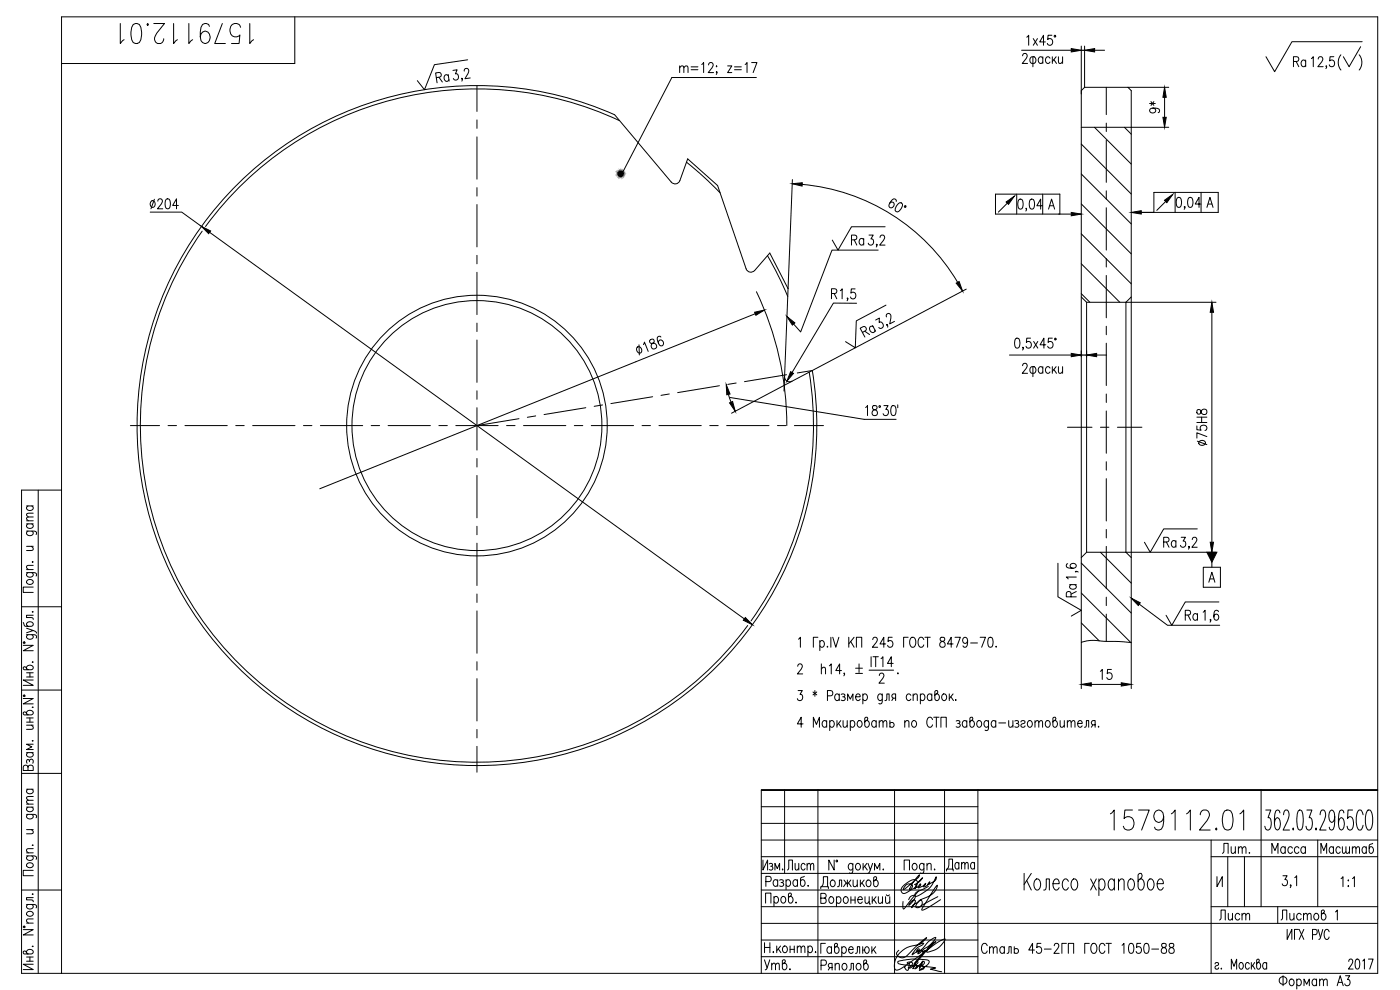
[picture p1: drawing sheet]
<svg xmlns="http://www.w3.org/2000/svg" width="420mm" height="297mm" viewBox="0 0 420 297" stroke-linecap="round" stroke-linejoin="round" font-family="sans-serif">
<defs><g id="words">
<text font-size="10.6" x="35.3" y="14.5">1579112.01</text>
<text font-size="10.1" x="332.3" y="250.1">1579112.01</text>
<text font-size="8.4" x="400.8" y="22.2">( )</text>
<g font-size="7.1">
<text x="257.2" y="102.3">Ra</text>
<text x="238.5" y="203.9">2 h14, %%P .</text>
<text x="283.3" y="262.5">Дата</text>
</g>
<g font-size="6.6">
<text x="129.8" y="26.1">Ra</text>
<text x="349.2" y="35.3" transform="rotate(-90 349.2 35.3)">9*</text>
<text x="254.7" y="74.8">Ra</text>
<text x="348.2" y="165.5">Ra</text>
<text x="365.1" y="277.3">Лист</text>
<text x="383.5" y="277.3">Листов</text>
</g>
<g font-size="6.2">
<text x="387.3" y="21.2">Ra</text>
<text x="44.1" y="63.9">204</text>
<text x="363.4" y="134.8" transform="rotate(-90 363.4 134.8)">75H8</text>
<text x="324.2" y="180.3" transform="rotate(-90 324.2 180.3)">Ra</text>
<text x="354.9" y="187.3">Ra</text>
<text x="329.5" y="205">15</text>
<text x="365.8" y="257.2">Лит.</text>
<text x="381" y="257.2">Масса</text>
<text x="395.5" y="257.2">Масштаб</text>
<text x="235.3" y="262.1">Лист</text>
<text x="293.5" y="287.2">Сталь 45-2ГП ГОСТ 1050-88</text>
<text x="228.6" y="292.1">Утв.</text>
</g>
</g></defs>
<g fill="none" stroke="#000" stroke-width=".3">
<path d="M88.5 5.1v14h-70M140.3 17.9l-9.9 1.5-3 7.5-2.2-2.7M204 19.8v2M210.6 19.3l.6-.5v3M212.7 19.5l.4-.7h.5l.4 .5-.3 1-1.2 1.5h1.6M215.1 19.8v.3zM218.4 19.8h1.2l-1.2 2h1.2M223.6 19.3l.6-.5v3M225.6 18.8h1.6l-1.2 3M306.6 15.1h14.9M306.9 16.7l.5-.7 .6 .2 .3 .4-.4 1-1.1 1.4h1.6M308.1 11.2l.6-.6v3"/>
<path d="M309.4 17.2l.9-.2 .6 .9a1.01 1.01 0 0 1-.6 1.1h-.7a1.18 1.18 0 0 1-.2-1.8zM310 17v3M310.1 11.6l1.3 2M311.4 11.6l-1.3 2M313 17.5l-.3-.3a.95 .95 0 0 0-1.1 .5 .95 .95 0 0 0 .3 1.2 .64 .64 0 0 0 1.1-.3M313 17v2M313.7 12.6h-1.7l1.2-2v3M315.1 17.5l-.2-.3a.97 .97 0 0 0-1.2 .6 .97 .97 0 0 0 .6 1.2h.4l.4-.4M315.7 10.6h-1.2l-.1 1.3a.92 .92 0 0 1 1.3 .1 .92 .92 0 0 1 0 1.2 .92 .92 0 0 1-1.3 .1l-.1-.3M315.8 17v2M316.3 17.9l.8 1.1M316.4 10.7h.4v.4h-.4z"/>
<path d="M317 17l-1.2 1.5M317.6 17l.2 1.9 .5 .1 .6-.5M318.9 17v2M324.5 13.8v178.9M324.5 15.1h1M325.5 13.8v12.4M328.5 15.1h3M395.6 17.7l.5-.7 .7 .2 .2 .4-.4 1-1.1 1.4h1.6M408.8 12.5h-21.1l-5.2 9-2.6-4.5M138.7 23.6h-.2l.1-.1 .2 .4-.2 .4M139.3 21.3l.4-.7h.7l.3 .4-.2 1-1 1.6 1.6-.2M143.1 25.7v7.7"/>
<path d="M143.1 36v2.5M184.4 34.4a102 102 0 0 0-140.7 70.6 102 102 0 0 0 96.3 124.6 102 102 0 0 0 103.8-118.4l-4.5 .7M184.5 34.4l17 20.3M186 36.2a101 101 0 0 0-124.3 31.8M204 20.3l.5-.5 .6 .1 .1 1.9M205.2 20.3l.6-.5 .6 .1 .1 1.9M207.4 20.1h2.1M207.4 20.9h2.1M215.2 21.6h-.3h.3l-.3 .7M220.4 20.1h2.1M220.4 20.9h2.1M227 23.3h-25.4l-14.9 28.8"/>
<path d="M324.5 38.2h26.3M328.5 38.2l11 11M332 26.2v8.2M332 36.9v2.6M337.4 38.2l2.1 2.1M338.5 26.2h-13l-1 1M338.5 26.2l1 1v165.6M338.5 26.2h12.3M143.1 41.1v12.7M143.1 56.3v2.5M201.5 54.6a1.5 1.5 0 0 0 2.5-.4l2.4-6.5 9 8 8.5 25M206 48.7l5.2 4.4 4.9 4.8"/>
<path d="M237.8 53.9l-2.3 59.1M240.7 55.3a60.5 60.5 0 0 1 46.7 29.4M305.1 58.2v6M305.8 59.9l.6-.2a1.77 1.77 0 0 1 .5 2.5l-.2 .4-.6 .1a2.21 2.21 0 0 1-.3-2.8zM309.2 59.9l.6-.2a1.77 1.77 0 0 1 .6 2.5l-.3 .4-.5 .1a1.77 1.77 0 0 1-.6-2.4zM312.9 58.2v6M324.5 52.2l15 15M324.5 43.2l15 15M332 42v12.7M332 57.3v2.5M352.7 57.7v6M353.3 59.4l.6-.2a1.96 1.96 0 0 1 0 3h-.2a1.77 1.77 0 0 1-.6-2.4z"/>
<path d="M356.8 59.4l.5-.2a1.96 1.96 0 0 1 0 3h-.2a2.21 2.21 0 0 1-.3-2.8zM360.5 57.7v6M45.1 63.6h9.4l6 4.3M60.7 69.4a101 101 0 0 0 23.3 140.1 101 101 0 0 0 140.4-21.8M62.9 69.7l160.5 116M143.1 61.4v12.7M143.1 76.6v2.6M230.3 76.7l3.3 6 2.8 6.2M263.2 73.4h-.2h.2l-.2 .7M263.5 75h-13.8l-9.4 24.6-2.1-2.4M264.1 71.3l.5-.8h.4l.5 .6-.4 1-1.1 1.4h1.6M265.6 68h-10.1l-4 7-1.7-3"/>
<path d="M269 60.4v-.3l-.4-.4a1.6 1.6 0 0 0-1.6 1.3l-.2 .6a.68 .68 0 0 0 .3 .7 .68 .68 0 0 0 .7 0l.3-.3a.87 .87 0 0 0-.1-1.3h-.7l-.3 .3M269.7 61.1l.4-.3 .5 .2a1.76 1.76 0 0 1-.8 2.3l-.4 .3-.6-.2a1.79 1.79 0 0 1 .9-2.3zM271.5 61.8l.3-.1v.4l-.3 .1zM302.3 61l-2.7 2.6M308.1 62.6h-.2h.2l-.2 .7M312.9 61.7h-1.7l1.1-2v3M314.7 62.7l.9-3 .9 3M315 61.7h1.2M318.1 64.2v-6h-19.3v6h22.7M324.5 79.1l11.6 11.6M324.5 70.2l15 15M324.5 61.2l15 15"/>
<path d="M332 62.3v12.7M332 77.6v2.5M341.7 63.7h23.9v-6h-19.3v6h-3.8M349.8 60.4l-2.6 2.7M355.6 62.1h-.2h.2l-.2 .7M360.4 61.2h-1.7l1.1-2v3M362.2 62.2l.9-3 .9 3M362.6 61.2h1.1M143.1 81.7v12.7M143.1 96.9v2.6M223.9 80.7a1.5 1.5 0 0 0 2.6 .5M226.5 81.2l4.5-5.3 5.5 10.7"/>
<path d="M226.7 94.1l-130.7 52.5M227 87.5a93 93 0 0 1 9.1 40.2M249.5 88.1l1.4-.2 .3-.7-.3-.4-1.3-.2-.1 3M250.3 88.1l.8 1.5M252.2 87.2l.6-.5-.1 3M254.4 89.5h-.2h.2v.3l-.2 .4M256.6 86.7h-1.1l-.1 1.3a.92 .92 0 0 1 1.2 .1 .92 .92 0 0 1 0 1.2 .92 .92 0 0 1-1.2 .1l-.2-.3M257.1 91l-7-.1-12.4 20.9M265.9 91.6l-8.9 4.7-.3 8-3-1.8M266.1 95.1l-.1-.6 .5-.5 .5 .1 .3 .5-.3 2.6 1.4-.8M266.3 97.4l-.2 .1v-.1l.3 .3v.5M290 86.7l-70.5 37.3"/>
<path d="M324.5 89.1l1.6 1.6h11.8M324.5 88.1l2.6 2.6M326.1 90.7v75M332 82.7v12.7M332 97.9v2.5M337.9 90.7h27M337.9 90.7v75M339.5 89.1l-1.6 1.6M363.7 93.7v69M143.1 102v12.7M143.1 117.3v2.5M191.3 104.1a1 1 0 0 1 1.2 .6 1 1 0 0 1-.5 1.3l-.8-.6-.2-.7z"/>
<path d="M191.8 103.5l.1 3M193.1 103.4l.3-.8 1.1 2.8M195.2 101.9a.63 .63 0 0 0 .1 1.1h.2a.94 .94 0 0 1 1.4 .4 .94 .94 0 0 1-.6 1.3 .98 .98 0 0 1-.9-.9 .98 .98 0 0 1 .8-1 .61 .61 0 0 0 .1-.7 .61 .61 0 0 0-.7-.3zM195.9 119l-12.6 2.1M198.3 101.1l-.2-.2-.6 .1a1.64 1.64 0 0 0 .2 2.1l.3 .5a.68 .68 0 0 0 .7 .1 .68 .68 0 0 0 .4-.6v-.4a.87 .87 0 0 0-1.1-.6l-.4 .6 .1 .4M200.9 118.2l-2.5 .4M215.9 115.7l-12.5 2.1M218.6 118.3l.8 2.4M219.1 119.3l40.3 6.5h9.5M220.9 114.9l-2.5 .4M235.5 113l-.2 4.3M235.5 113a1.5 1.5 0 0 0 2.2 1.4"/>
<path d="M236.1 112.4l-12.7 2.1M242.9 111.6a101 101 0 0 1-17.5 74.7M302.9 106.5h18.6M304.8 101.6l.6-.1a1.76 1.76 0 0 1 .6 2.4l-.3 .4-.5 .2a1.76 1.76 0 0 1-.6-2.5zM306.9 109.7l.5-.7 .6 .2 .3 .4-.4 1-1.1 1.4h1.6M307.1 104.3h-.2h.2l-.2 .7M309.3 101.5h-1.2l-.1 1.2a.92 .92 0 0 1 1.3 .1 .92 .92 0 0 1 0 1.3 .92 .92 0 0 1-1.3 .1l-.1-.3M309.4 110.2l.9-.2 .6 .9a1.01 1.01 0 0 1-.6 1.1h-.7a1.18 1.18 0 0 1-.2-1.8zM310 110v3M310.2 102.5l1.3 2M311.5 102.5l-1.3 2M313 110.4l-.3-.2a.95 .95 0 0 0-1.1 .5 .95 .95 0 0 0 .3 1.2 .64 .64 0 0 0 1.1-.3"/>
<path d="M313 110v2M313.9 103.5h-1.8l1.2-2v3M315.1 110.4l-.2-.2a.97 .97 0 0 0-1.2 .6 .97 .97 0 0 0 .6 1.2h.4l.4-.4M315.8 101.5h-1.1l-.2 1.2a.92 .92 0 0 1 1.3 .1 .92 .92 0 0 1 0 1.3 .92 .92 0 0 1-1.3 .1l-.1-.3M315.8 110v2M316.3 110.9l.8 1.1M316.6 101.5h.3v.4h-.3zM317 110l-1.2 1.4M317.6 110l.2 1.9 .5 .1 .6-.6M318.9 110v2M324.5 106.5h1.6M329.1 106.5h3"/>
<path d="M332 103v12.7M332 118.2v2.6M39.1 127.7h8.8M50.4 127.7h2.6M55.5 127.7h12.7M70.7 127.7h2.6M75.8 127.7h12.7M91.1 127.7h2.5M96.1 127.7h12.7M111.4 127.7h2.5M116.5 127.7h12.7M131.7 127.7h2.5"/>
<path d="M136.8 127.7h12.7M143.1 122.3v12.7M143.1 137.6v2.5M152 127.7h2.6M155.8 125.6l-12.7 2.1M157.1 127.7h12.7M160.8 124.8l-2.5 .4M172.4 127.7h2.5M175.8 122.3l-12.5 2.1M177.4 127.7h12.7M180.8 121.5l-2.5 .4M192.7 127.7h2.5"/>
<path d="M197.8 127.7h12.7M213 127.7h2.5M218.1 127.7h12.7M233.3 127.7h2.6M238.4 127.7h8.7M259.8 122.3l.6-.6v3M261.9 121.8a.69 .69 0 0 0 .3 1 .94 .94 0 0 1 1.1 .9 .94 .94 0 0 1-1 1 .98 .98 0 0 1-.5-1.2 .98 .98 0 0 1 1.1-.7 .61 .61 0 0 0 .3-.6 .61 .61 0 0 0-.4-.5zM263.8 121.8h.4v.4h-.4zM265.3 121.7h1.2l-.7 1.1a.88 .88 0 0 1 .8 1.4 .88 .88 0 0 1-1.6-.1M267.7 121.8l.5-.1a1.76 1.76 0 0 1 .6 2.4l-.2 .4-.6 .2a1.76 1.76 0 0 1-.6-2.4zM269.4 121.5v.9M320.3 128.2h7.4"/>
<path d="M330.3 128.2h2.5M332 123.3v12.7M332 138.5v2.6M335.3 128.2h7.4M8 159.3l2.7 .2 .3 .3-.2 .6M8 157.2h2M8 156.3h2M8 151.8h2M8.4 159.3l-.3 .3a.97 .97 0 0 0 .7 1.2 .97 .97 0 0 0 1.2-.6v-.4l-.5-.5M8.4 157.2a.66 .66 0 0 0-.5 .6 .66 .66 0 0 0 .5 .6 .85 .85 0 0 0 1.2 0 .85 .85 0 0 0-.1-1.2M8.4 151.8l-.3 .2a.95 .95 0 0 0 .5 1.2 .95 .95 0 0 0 1.2-.4 .64 .64 0 0 0-.3-1M10 155.1l-1.9 .1-.1 .5 .5 .6"/>
<path d="M10 154l-1.9 .1-.1 .4 .5 .6M11.5 147.1v144.9M18.5 147.1h-12v144.9h407v-286.9h-395v286.9M143.1 142.7v12.7M143.1 157.9v2.5M332 143.6v12.7M332 158.9v2.5M359.3 158.7h-10.1l-4 7-1.7-3M8 171.8l2.7 .1 .3 .4-.2 .5M8 170.9h2M8 163.9h2M8.1 174.2a.95 .95 0 0 1 1.2-.4 .95 .95 0 0 1 .5 1.2 .95 .95 0 0 1-1.2 .4 .95 .95 0 0 1-.5-1.2z"/>
<path d="M8.4 171.8l-.3 .2a.97 .97 0 0 0 .7 1.3 .97 .97 0 0 0 1.2-.7v-.3l-.5-.5M9.4 163.9l.6 .6-.2 .6-1.8 .1M9.7 168.6h.3zM10 176.1h-3v1.6h3M10 169.6l-1.9 .2-.1 .5 .5 .6M143.1 163v12.7M143.1 178.2v2.6M317.5 169v10.1l7 4-3 1.8M320.4 169.1l-.3 .1-.1 .6a1.86 1.86 0 0 0 2.6 .6 .67 .67 0 0 0 .4-.6 .67 .67 0 0 0-.4-.7l-.5-.1a.88 .88 0 0 0-.9 .8l.1 .4 .7 .3M322.9 171.4v.2v-.2l.7 .2M324.5 177.9l14.9 14.9M324.5 168.9l15 15"/>
<path d="M330.2 165.7l9.3 9.3M332 163.9v12.7M332 179.2v2.5M337.9 165.7h-11.8l-1.6 1.6M337.9 165.7l1.6 1.6M337.9 165.7h27M356.9 164h-.2h.2l-.2 .8M357.8 161.9l.5-.7 .7 .1 .2 .5-.4 1-1.1 1.4h1.6M361.1 170.2h5.2v6h-5.2zM362.8 174.7l.9-3 .9 3M363.1 173.7h1.2M363.7 168.7v1.5"/>
<path d="M6.5 182.1h12M7 193.6h3l-3 1.6h3M7 186.8l.4 1 .3 .1 2-.1a.59 .59 0 0 0 .1-.9 .95 .95 0 0 0-1.2-.4 .95 .95 0 0 0-.5 1.2l.3 .2M7.1 192.7h.4v.3h-.4zM8 190.4l2.7 .1 .3 .4-.2 .6M8 188.5l2 .7-2 .7M8.4 190.4l-.3 .3a.97 .97 0 0 0 .7 1.2 .97 .97 0 0 0 1.2-.7v-.3l-.5-.5M9.7 198.7h.3zM9.7 183.6h.3zM10 189.2l.8 .4 .2 .4M10 184.6h-2v.7l1.8 .1 .2 .5M143.1 183.3v12.7"/>
<path d="M143.1 198.5v2.6M239.6 191.8l.6-.6v3M245.5 191.2h-1.4v3M246 192.6a.66 .66 0 0 1 .7-.4 .66 .66 0 0 1 .6 .4l.1 .5a.9 .9 0 0 1-.9 1.1l-.5-.4M246 192.2v3M248.3 193.9v.3zM249.4 191.2v3M249.9 191.2l.9 3 1-3M254.7 191.2v3M255.3 192.5l1 1.7M256.3 191.2l-1.6 2M257 194.2v-3h1.6v3"/>
<path d="M261.9 191.9l.5-.7 .7 .1 .2 .5-.3 1-1.2 1.4h1.6M265.8 193.2h-1.7l1.1-2v3M267.8 191.2h-1.2l-.1 1.3a.92 .92 0 0 1 1.2 .1 .92 .92 0 0 1 0 1.2 .92 .92 0 0 1-1.2 .1l-.1-.3M272.6 191.2h-1.4v3M273.5 191.3l.2-.1a1.31 1.31 0 0 1 1.1 1.9 .94 .94 0 0 1-.9 1.1 .94 .94 0 0 1-.9-1.1l.1-1.2zM277.2 191.9a.89 .89 0 0 0-1-.7 .89 .89 0 0 0-.7 1.1v.8a.89 .89 0 0 0 .7 1.1 .89 .89 0 0 0 1-.7M277.6 191.2h1.6M278.4 191.2v3M282.3 191.3a.67 .67 0 0 0 .2 1 .94 .94 0 0 1 1.1 .9 .94 .94 0 0 1-1 1 .98 .98 0 0 1-.5-1.2 .98 .98 0 0 1 1.1-.7 .61 .61 0 0 0 .3-.6 .61 .61 0 0 0-.4-.5zM286 193.2h-1.7l1.2-2v3M286.6 191.2h1.6l-1.1 3M290.4 192.2a.8 .8 0 0 1-.8 .9 .89 .89 0 0 1-.7-1.1 .89 .89 0 0 1 1.1-.7 2.51 2.51 0 0 1 0 2.8 .64 .64 0 0 1-1-.3"/>
<path d="M291.3 192.9h2.1M294.2 191.2h1.6l-1.2 3M296.8 191.3l.5-.1a1.76 1.76 0 0 1 .6 2.4l-.2 .5-.6 .1a1.76 1.76 0 0 1-.5-2.4zM299 193.9v.3zM324.5 186.9l5.4 5.4M332 184.3v8.1M341.9 181.3l8.5 6.3h15.7M363.4 186h-.3h.3l-.3 .7M365.7 183.5a.65 .65 0 0 0-1.1-.3 2.04 2.04 0 0 0 .4 2.9 .88 .88 0 0 0 .8-1 .88 .88 0 0 0-1.2-.7l-.3 .7M365.8 180.6h-10.1l-4 7-1.8-3M6.5 207h12M7 209.6h3l-3 1.6h3"/>
<path d="M7.1 208.6h.4v.3h-.4zM8 200.5a1 1 0 0 1 1-.9 1 1 0 0 1 1 .9l-.6 .5h-2.1l-.3-.7 .4-.3 .3 .1 .7 .9M8 214a1 1 0 0 1 1-.9 1 1 0 0 1 1 .9l-.6 .5h-2.1l-.3-.7 .4-.2 .3 .1 .7 .8M8 201.9h2M8 203.1h2M8 217.6h2M8 215.4h2M8 216.7h2M9 201.9v1.2M9 215.4v1.3M9.4 217.6l.6 .6-.2 .5-1.8 .1M9.7 212.2h.3z"/>
<path d="M10 204h-3l3 1.6h-3M143.1 203.6v12.7M143.1 218.9v2.5M239.5 207.2h1.3l-.7 1.1a.88 .88 0 0 1 .7 1.4 .88 .88 0 0 1-1.5-.1M241 217.2h-1.7l1.1-2v3M244 207.6l1.1 .9M244.1 218.2v-3l.9 2.1 .9-2.1v3M244.6 207.2v1.7M245.1 207.6l-1.1 .9M248.1 216.6a.67 .67 0 0 0-.6-.4 .67 .67 0 0 0-.7 .4 .85 .85 0 0 0 .1 1.3 .85 .85 0 0 0 1.2-.1M248.1 216.2v2M248.3 208.8h1.1a.82 .82 0 0 0 .6-.8 .82 .82 0 0 0-.6-.8h-1.1v3"/>
<path d="M249 216.6a.66 .66 0 0 1 .6-.4 .66 .66 0 0 1 .7 .4 .91 .91 0 0 1 0 1.1 .91 .91 0 0 1-1.1 .4l-.2-.3M249 216.2v3M251.2 216.2v2M251.6 217.1l.8 1.1M251.9 208.6a.67 .67 0 0 0-.7-.4 .67 .67 0 0 0-.6 .4 .85 .85 0 0 0 0 1.3 .85 .85 0 0 0 1.3-.1M251.9 208.2v2M252.3 216.2l-1.1 1.4M252.4 208.3a.73 .73 0 0 1 1.2 .3l-.4 .5h-.3M253 216.2l.1 1.9 .6 .1 .6-.6M253.2 209.1l.4 .2v.6l-.4 .3-.8-.1M254.3 216.2v2M254.4 210.2v-2l.8 1.6 .8-1.6v2"/>
<path d="M255.2 216.6a.67 .67 0 0 1 .6-.4 .67 .67 0 0 1 .6 .4l.2 .7a.82 .82 0 0 1-1 .9l-.4-.4M255.2 216.2v3M256.8 209.1h1.4l-.2-.6a.59 .59 0 0 0-.9-.2 .95 .95 0 0 0-.3 1.3 .95 .95 0 0 0 1.1 .5l.3-.3M257.6 216.3a.64 .64 0 0 1 1 .3 .91 .91 0 0 1 0 1.1 .91 .91 0 0 1-1 .4 1.2 1.2 0 0 1 0-1.8zM259 208.6a.67 .67 0 0 1 .6-.4 .67 .67 0 0 1 .6 .4 .91 .91 0 0 1 0 1.1 .91 .91 0 0 1-1 .4l-.2-.3M259 208.2v3M260 216.2a1 1 0 0 1 .9 1 1 1 0 0 1-.9 1l-.5-.6v-2.1l.7-.3 .2 .4-.1 .3-.8 .7M263 216.6a.67 .67 0 0 0-.7-.4 .67 .67 0 0 0-.6 .4 .85 .85 0 0 0 0 1.3 .85 .85 0 0 0 1.3-.1M263 216.2v2M263.9 216.8l.5-.6 .5 .1 .1 1.9M263.9 216.2v2M264.8 208.6l-.2-.3a.64 .64 0 0 0-1.1 .3 .91 .91 0 0 0 0 1.1 .91 .91 0 0 0 1.1 .4l.2-.3"/>
<path d="M264.8 208.2l-.1 2.7-.4 .3-.5-.1M265 216.8l.6-.6 .4 .1 .1 1.9M265.6 210.2l.4-.1 .1-1.9h.7v2M267.1 217.1a.73 .73 0 0 1 1.2 0 .73 .73 0 0 1-.4 1.1h-.5l-.3-.3M267.1 216.2v2M268.1 209.5l-.5 .7M268.8 209.5l-.9-.2-.3-.4 .3-.6 .9-.1v2M271.5 216.8l.6-.6 .6 .1 .1 1.9M271.5 216.2v2M273.4 208.6a.67 .67 0 0 0-.7-.4 .67 .67 0 0 0-.6 .4 .91 .91 0 0 0 0 1.1 .91 .91 0 0 0 1 .4l.3-.3M273.9 216.3a.64 .64 0 0 1 1.1 .3 .91 .91 0 0 1 0 1.1 .91 .91 0 0 1-1.1 .4 1.2 1.2 0 0 1 0-1.8zM274 208.8l.6-.6 .6 .1 .1 1.9"/>
<path d="M274 208.2v2M276.2 208.6a.67 .67 0 0 1 .6-.4 .67 .67 0 0 1 .7 .4l.1 .7a.82 .82 0 0 1-.9 .9l-.5-.4M276.2 208.2v3M279.6 208.6a.67 .67 0 0 0-.6-.4 .67 .67 0 0 0-.6 .4 .85 .85 0 0 0 0 1.3 .85 .85 0 0 0 1.2-.1M279.6 208.2v2M279.9 215.9a.89 .89 0 0 0-1.1-.7 .89 .89 0 0 0-.6 1.1v.8a.89 .89 0 0 0 .6 1.1 .89 .89 0 0 0 1.1-.7M280.2 215.2h1.6M281 208.2a1 1 0 0 1 .9 1 1 1 0 0 1-.9 1l-.4-.6v-2.1l.6-.3 .3 .4-.1 .3-.8 .7M281 215.2v3M282.4 218.2v-3h1.6v3M283 208.3a.64 .64 0 0 1 1 .3 .91 .91 0 0 1 0 1.1 .91 .91 0 0 1-1 .4 1.2 1.2 0 0 1 0-1.8zM284.9 208.2v2"/>
<path d="M285.4 209.1l.8 1.1M286 208.2l-1.1 1.4M286.8 209.9v.3zM287 216.3a.73 .73 0 0 1 1.1 .3l-.3 .5h-.4M287.8 217.1l.4 .5-.1 .3-.3 .3-.8-.1M290.2 216.6a.67 .67 0 0 0-.7-.4 .67 .67 0 0 0-.6 .4 .85 .85 0 0 0 0 1.3 .85 .85 0 0 0 1.3-.1M290.2 216.2v2M291.5 216.2a1 1 0 0 1 .9 1 1 1 0 0 1-.9 1l-.4-.6v-2.1l.7-.3 .2 .4-.1 .3-.8 .7M293.5 216.3a.65 .65 0 0 1 1 .3l.1 .7a.82 .82 0 0 1-.9 .9l-.2-.1a1.23 1.23 0 0 1 0-1.8zM296.7 216.6l-.1-.1a.59 .59 0 0 0-1-.2 .95 .95 0 0 0-.3 1.3 .95 .95 0 0 0 1.1 .5l.3-.3M296.7 216.2l-.1 2.7a.59 .59 0 0 1-1 .2M298.8 216.6a.67 .67 0 0 0-.6-.4 .67 .67 0 0 0-.6 .4 .85 .85 0 0 0 0 1.3 .85 .85 0 0 0 1.2-.1"/>
<path d="M298.8 216.2v2M299.8 216.9h2M302.7 216.2l.1 1.9 .6 .1 .6-.6M304 216.2v2M304.6 216.3a.73 .73 0 0 1 1.1 .3l-.3 .5h-.4M305.4 217.1l.3 .2v.6l-.3 .3-.8-.1M306.4 216.6a.66 .66 0 0 1 .6-.4 .66 .66 0 0 1 .6 .4l-.3 .5-.8 .2-.1 .5a.66 .66 0 0 0 .6 .4 .66 .66 0 0 0 .6-.4M308.7 216.3a.64 .64 0 0 1 1 .3 .91 .91 0 0 1 0 1.1 .91 .91 0 0 1-1 .4 1.2 1.2 0 0 1 0-1.8zM310.6 216.8l.6-.6 .4 .1 .2 1.9M310.6 216.2v2M311.8 216.8l.5-.6 .5 .1 .1 1.9M314 216.3a.64 .64 0 0 1 1.1 .3 .91 .91 0 0 1 0 1.1 .91 .91 0 0 1-1.1 .4l-.3-.8z"/>
<path d="M316.4 216.2a1 1 0 0 1 1 1 1 1 0 0 1-1 1l-.4-.6v-2.1l.7-.3 .2 .4-.1 .3-.8 .7M318.2 216.2l.1 1.9 .5 .1 .6-.6M319.4 216.2v2M320.3 216.8l.6-.6 .5 .1 .1 1.9M320.3 216.2v2M321.5 216.8l.5-.6 .5 .1 .1 1.9M323.4 217.1h1.4l-.2-.8a.65 .65 0 0 0-1.1 .3l-.1 .7a.82 .82 0 0 0 .9 .9l.5-.4M324.5 206.6v-13.9a16.2 16.2 0 0 1 7.6-.2h3.6l3.8 .3v13.8M325.5 218.2l.4-.1 .1-1.9h.7v2M328 217.5l-.5 .7M328.7 217.5l-.9-.2-.3-.4 .3-.6 .9-.1v2M329.7 217.9v.3z"/>
<path d="M6.5 232h12M8 236.8h2M8 225.8h2M8.4 236.8l-.3 .2a.95 .95 0 0 0 .5 1.2 .95 .95 0 0 0 1.2-.4 .65 .65 0 0 0-.3-1M8.4 230.2l-.6-.6-.5 .1-.3 .5v1h3v-1a.81 .81 0 0 0-.8-.6 .81 .81 0 0 0-.8 .6v1M8.4 225.8a.66 .66 0 0 0-.5 .6 .66 .66 0 0 0 .5 .7 .85 .85 0 0 0 1.2-.1 .85 .85 0 0 0-.1-1.2M8.8 228.2l.6-.5 .4 .3v1M8.8 228.6v-.4l-.4-.3a.71 .71 0 0 0-.3 1.1M9.7 222.3h.3zM10 239l-1.9 .1-.1 .5 .5 .5M10 223.3h-2l1.5 .8-1.5 .8h2M143.1 223.9v7.8"/>
<path d="M228.5 237h185h-185M228.5 237v55M235.5 237v25.1M245.5 237v55M268.5 237v55M283.5 237v55M293.5 237v55M378.5 237v35M8 256.8l2.7 .1 .3 .4-.2 .5M8 244.3l2.7 .2 .3 .3-.2 .6M8 255.9h2M8 248.9h2"/>
<path d="M8 242.2h2M8 241.3h2M8.1 259.2a.95 .95 0 0 1 1.2-.4 .95 .95 0 0 1 .5 1.2 .95 .95 0 0 1-1.2 .4 .95 .95 0 0 1-.5-1.2zM8.4 256.8l-.3 .2a.97 .97 0 0 0 .7 1.3 .97 .97 0 0 0 1.2-.7v-.3l-.5-.5M8.4 244.3l-.3 .3a.97 .97 0 0 0 .7 1.2 .97 .97 0 0 0 1.2-.7v-.3l-.5-.5M8.4 242.2l-.3 .2a.95 .95 0 0 0 .5 1.2 .95 .95 0 0 0 1.2-.4 .64 .64 0 0 0-.3-1M9.4 248.9l.6 .6-.2 .6-1.8 .1M9.7 253.6h.3zM10 254.6l-1.9 .1-.1 .6 .5 .6M10 240.1l-1.9 .1-.1 .5 .5 .6M228.5 252h185M228.5 247h65"/>
<path d="M228.5 257h65M228.5 242h65M229 258v3l1.4-3v3M230.9 259.2a.59 .59 0 0 1 1 .3l-.1 .3-.5 .1M231.6 259.9l.4 .6-.2 .4h-.9M250.3 258v3l-1.6-3v3M251 258.1h.3v.4h-.3zM255.9 259.5l-.1-.2a.58 .58 0 0 0-.9-.1 .95 .95 0 0 0-.3 1.2 .95 .95 0 0 0 1.1 .5l.2-.3M255.9 259l-.1 2.8a.58 .58 0 0 1-.9 .1M257.1 259.2a.97 .97 0 0 1 1.2 .6 .97 .97 0 0 1-.6 1.2 1.02 1.02 0 0 1-1-.7 1.02 1.02 0 0 1 .4-1.1zM259 259v2M259.5 259.9l.8 1.1"/>
<path d="M260.2 259l-1.2 1.5M260.5 259l.7 2 .7-2M274.1 259.2a.97 .97 0 0 1 1.2 .6 .97 .97 0 0 1-.6 1.2 1.02 1.02 0 0 1-1-.7 1.02 1.02 0 0 1 .4-1.1zM277.3 259.5l-.2-.3a.97 .97 0 0 0-1.3 .6 .97 .97 0 0 0 .7 1.2h.3l.5-.4M277.3 259l-.1 2.8-.4 .3-.5-.2M278.2 259.6l.6-.6 .5 .2 .2 1.8M278.2 259v2M363.5 257h50M363.5 252v40M368.5 257v15M373.5 257v15M379.9 243h1.5l-.8 2.3h.4a2.84 2.84 0 0 1-.3 3.7l-.8-.2-.3-.9"/>
<path d="M384.1 243.9l-.1-.6-.4-.3-.7 .3a8.9 8.9 0 0 0 0 5.5l.5 .2a2.49 2.49 0 0 0 0-3.7l-.5 .3-.4 1.4M385.2 244.5l.3-1.2 .3-.3h.5a2.59 2.59 0 0 1 .2 3.2l-1.4 2.8h1.9M388.1 248.5v.5zM389.6 243.3l.4-.3 .7 .3a8.9 8.9 0 0 1 0 5.5l-.4 .2-.7-.2a8.9 8.9 0 0 1 0-5.5zM392.2 243h1.5l-.8 2.3h.4a2.84 2.84 0 0 1-.3 3.7l-.8-.2-.3-.9M395 248.5v.5zM395.5 252v20M396.2 244.5l.3-1.2 .2-.3h.6a2.59 2.59 0 0 1 .1 3.2l-1.4 2.8h2M400.6 245l-.4 1.5-.6 .3a2.49 2.49 0 0 1 0-3.8l.6 .3a8 8 0 0 1 0 5.5l-.7 .2-.4-.2-.2-.6M403.3 243.9l-.1-.6-.4-.3-.7 .3a9.1 9.1 0 0 0 0 5.5l.5 .2a2.49 2.49 0 0 0 0-3.7l-.5 .3-.4 1.4M405.9 243h-1.3l-.2 2.6 .6-.6h.4a2.8 2.8 0 0 1 0 4l-.8-.2-.3-.9M409.1 244.5l-.2-.6a.82 .82 0 0 0-.5-.7 .82 .82 0 0 0-.8 .1 6.1 6.1 0 0 0 .2 5.7 1.22 1.22 0 0 0 1.3-1.4"/>
<path d="M410.6 243a1.22 1.22 0 0 1 1.2 1.5l.2 .8a5 5 0 0 1-.9 3.7 1.22 1.22 0 0 1-1.2-1.4 5.3 5.3 0 0 1 .7-4.6zM6.5 267h12M7 278.9h3l-3 1.6h3M7.1 277.9h.4v.4h-.4zM8 271.4l2.7 .1 .3 .3-.2 .6M8 277h2M8.1 273.8a.95 .95 0 0 1 1.2-.4 .95 .95 0 0 1 .5 1.2 .95 .95 0 0 1-1.2 .3 .95 .95 0 0 1-.5-1.1zM8.4 271.4l-.3 .2a.97 .97 0 0 0 .7 1.2 .97 .97 0 0 0 1.2-.6v-.4l-.5-.4M9.7 268.3h.3zM10 261.1h-3v1.6h3M10 275.7l-1.9 .1-.1 .6 .5 .6M10 269.3h-2v.7l1.8 .1 .2 .5"/>
<path d="M228.5 267h65M228.5 277h185M228.5 272h65M228.5 262.1h65M229.8 271v-3h1.6v3M229.8 264.5h1.1a.82 .82 0 0 0 .6-.8 .82 .82 0 0 0-.6-.8h-1.1v3M232.3 269.4a.66 .66 0 0 1 .6-.5 .66 .66 0 0 1 .6 .5 .91 .91 0 0 1 .1 1.1 .91 .91 0 0 1-1.1 .3l-.2-.3M232.3 269v3M232.6 261v-2l.7 1.6 .7-1.6v2M233.4 264.4a.67 .67 0 0 0-.6-.5 .67 .67 0 0 0-.7 .5 .85 .85 0 0 0 .1 1.2 .85 .85 0 0 0 1.2-.1M233.4 263.9v2M234 264.1a.73 .73 0 0 1 1.1 .3l-.3 .4h-.4"/>
<path d="M234.7 269.1a.65 .65 0 0 1 1 .3l.1 .7a.82 .82 0 0 1-.9 .9l-.2-.2a1.23 1.23 0 0 1 0-1.7zM234.8 264.8l.3 .3v.6l-.3 .2-.8-.1M235.9 264.4a.67 .67 0 0 1 .6-.5 .67 .67 0 0 1 .7 .5 .91 .91 0 0 1 0 1.1 .91 .91 0 0 1-1.1 .3l-.2-.3M235.9 263.9v3M237.1 269a1 1 0 0 1 .9 1 1 1 0 0 1-.9 1l-.5-.6v-2.1l.7-.3 .2 .4-.1 .3-.8 .7M238.9 270.7v.3zM239.3 264.4a.67 .67 0 0 0-.6-.5 .67 .67 0 0 0-.6 .5 .85 .85 0 0 0 0 1.2 .85 .85 0 0 0 1.2-.1M239.3 263.9v2M241.4 262.9l-1 .5v2.3a.58 .58 0 0 0 .9 .1 .95 .95 0 0 0 .3-1.2 .95 .95 0 0 0-1.1-.5l-.2 .3M242.5 265.7v.2zM246.3 266.6v-.6h2.3v.6M246.3 269.5h1.1a.82 .82 0 0 1 .6 .8 .82 .82 0 0 1-.6 .7h-1.1v-3h1.1a.73 .73 0 0 1 .5 .8 .73 .73 0 0 1-.5 .7"/>
<path d="M246.5 266a3.1 3.1 0 0 0 .6-3h1.3v3M249.1 269.2a.65 .65 0 0 1 1 .3l.1 .7a.82 .82 0 0 1-.9 .8l-.2-.1a1.23 1.23 0 0 1 0-1.7zM249.5 264.2a.97 .97 0 0 1 1.2 .6 .97 .97 0 0 1-.6 1.2 1.02 1.02 0 0 1-1-.7 1.02 1.02 0 0 1 .4-1.1zM251 269.5a.67 .67 0 0 1 .7-.5 .67 .67 0 0 1 .6 .5l.1 .7a.82 .82 0 0 1-.9 .8l-.5-.4M251 269v3M251.3 266l.5-.1 .1-1.9h.7v2M253.3 264l1 1.3 1-1.3M253.4 269.2a.64 .64 0 0 1 1.1 .3 .91 .91 0 0 1 0 1.1 .91 .91 0 0 1-1.1 .3 1.2 1.2 0 0 1 0-1.7zM254 264.9l-.8 1.1M254.3 264v2M254.7 264.9l.7 1.1M255.4 270h1.2"/>
<path d="M255.4 269v2M256 264l.1 1.9 .6 .1 .6-.5M256.6 269v2M257.3 264v2M257.4 269.9h1.4l-.2-.7a.65 .65 0 0 0-1.1 .3l-.1 .7a.82 .82 0 0 0 .9 .8l.5-.4M258.2 264v2M258.7 264.9l.8 1.1M259.3 264l-1.1 1.5M259.6 269l.1 1.9 .6 .1 .6-.5M260.3 264.2a.97 .97 0 0 1 1.2 .6 .97 .97 0 0 1-.7 1.2 1.02 1.02 0 0 1-.9-.7 1.02 1.02 0 0 1 .4-1.1zM260.9 269v2h.2v.5M261.2 261l-.2 .6-.6 .5"/>
<path d="M261.8 269v2M262.2 269.9l.8 1.1M262.5 261v-2l.8 1.6 .8-1.6v2M262.7 264a1 1 0 0 1 .9 1 1 1 0 0 1-.9 1l-.5-.5v-2.2l.7-.3 .2 .5-.1 .3-.8 .7M262.9 269l-1.1 1.5M263.6 269l.1 1.9 .6 .1 .6-.5M264.9 269v2M265.1 260.8v.2zM265.8 269l.1 1.9 .6 .1 .5-.5M266 268.5l.1 .1a.48 .48 0 0 0 .8-.1M267 269v2M271.3 261v-3h1.6v3"/>
<path d="M271.9 265.6a1.15 1.15 0 0 1 1.9 .4l-.8 1a9.7 9.7 0 0 1 2.9-4.5l-.4 .9-4.4 3.5zM272.7 269.9a1.37 1.37 0 0 1 2-1 5 5 0 0 1-2 2.7 1.58 1.58 0 0 1 2-1.4l-.4 1.2-.7 .9 .5-.8 2.1-1.5a1.28 1.28 0 0 1 .5 1.6 1.28 1.28 0 0 1-1.6 .7h-.1a1.99 1.99 0 0 1 1.4-2.4 6.9 6.9 0 0 0 4.8-3.7l.1-.6-1 1.3-3.4 5.5a.4 .4 0 0 0-.3 .6 .4 .4 0 0 0 .7 0l5-3.1M274.4 265.4a4.6 4.6 0 0 0 2.5-2.1l-.3 .3a4.6 4.6 0 0 0-2 3 1.7 1.7 0 0 0 .2-2.6 4.7 4.7 0 0 0-4.1 2.3 1.09 1.09 0 0 0 .1 1.6 1.09 1.09 0 0 0 1.6-.3l1.7-1 1.9-.7 .3-.3-.1-.4-.6 .8 .1 .4a2.6 2.6 0 0 0 2.1-1.3l-.7 .9a2.03 2.03 0 0 0 1.9-1.4l-.5 .6 .1 .2a4.9 4.9 0 0 0 2.4-1.8v-.5l-.1 .1a8.9 8.9 0 0 1-6.3 5.7v-.5a2.54 2.54 0 0 1 2-1.4l2-1M275.7 267.3l-4.5 5.4-.2-.8v-1.4M280.5 260.8v.2zM281.4 269l-5 2.8M307.4 262.1v4.9M308.1 264.2l1.4 2.8M309.5 262.1l-2.1 3.3M310.7 264l.8-.3a2.14 2.14 0 0 1 0 3.3h-.4a2.22 2.22 0 0 1-.4-3zM313.2 267l.6-.2 .2-3.1h.9v3.3M316 265.1h1.9a.95 .95 0 0 0-.3-1.1 .95 .95 0 0 0-1.1 0 2.22 2.22 0 0 0 .3 3h.4l.7-.7"/>
<path d="M320.7 264.4l-.7-.7h-.4a2.16 2.16 0 0 0 0 3.3h.4l.7-.7M321.9 264l.8-.3a2.16 2.16 0 0 1 0 3.3h-.5a2.23 2.23 0 0 1-.3-3zM327.3 263.7l1.7 3.3M329 263.7l-1.7 3.3M329.8 264.4l.6-.7h.5a2.16 2.16 0 0 1 0 3.3h-.5l-.6-.7M329.8 263.7v5M334.4 264.4l-.6-.7h-.5a2.16 2.16 0 0 0 0 3.3h.5l.6-.7M334.4 263.7v3.3M335.7 264.7l.7-1 .8 .3 .2 3M335.7 263.7v3.3M338.9 264l.8-.3a2.16 2.16 0 0 1 0 3.3h-.5a2.23 2.23 0 0 1-.3-3zM342.2 263.7h.4a2.16 2.16 0 0 1 0 3.3 .97 .97 0 0 1-1.1-.9v-3.6l.5-.4h.5l.1 .2a1.26 1.26 0 0 1-.7 1.7l-.4 .4"/>
<path d="M344.8 264l.8-.3a2.14 2.14 0 0 1 0 3.3h-.5a2.25 2.25 0 0 1-.3-3zM347.3 265.1h1.8a.95 .95 0 0 0-.2-1.1 .95 .95 0 0 0-1.2 0 2.23 2.23 0 0 0 .3 3h.5l.6-.7M363.5 272h50M365.2 263v3l1.6-3v3M385 262.8h1.3l-.7 1.1a.88 .88 0 0 1 .7 1.4 .88 .88 0 0 1-1.5-.1M386.3 278.9v3l1.4-3v3M387.4 265.6h-.2h.2l-.2 .7M388.6 263.3l.5-.5v3M389.7 278.9h-1.2v3M389.9 278.9l1.4 3M391.3 278.9l-1.4 3M395.6 278.9l.7 2.4"/>
<path d="M397 278.9l-.8 2.7-.4 .3M398.9 279.6a.7 .7 0 0 0-.7-.8 .7 .7 0 0 0-.7 .8v1.5a.7 .7 0 0 0 .7 .8 .7 .7 0 0 0 .7-.8M402.5 263.6l.5-.6v3M404.6 264v.3zM404.6 265.8v.2zM405.9 263.6l.6-.6v3M8 285.8a1 1 0 0 1 1-1 1 1 0 0 1 1 1l-.6 .4h-2.1l-.3-.7 .4-.2 .3 .1 .7 .8M8 287.1h2M8 288.4h2M9 287.1v1.3M9.7 283.9h.3zM10 289.3h-3l3 1.6h-3"/>
<path d="M228.5 287h65M228.5 282h65M229.4 282.8v3M229.4 284.3h1.7M231.1 282.8v3M233.1 283.8v2M233.6 284.7l.8 1.1M234.3 283.8l-1.2 1.5M235.2 284a.97 .97 0 0 1 1.2 .6 .97 .97 0 0 1-.7 1.2 1.03 1.03 0 0 1-.9-.7 1.03 1.03 0 0 1 .4-1.1zM237.1 284.8h1.3M237.1 283.8v2M238.4 283.8v2"/>
<path d="M239.3 284.4l.6-.6 .4 .2 .1 1.8M239.3 283.8v2M240.4 284.4l.6-.6 .4 .2 .2 1.8M242.5 284.3l.2-.3a.97 .97 0 0 1 1.2 .6 .97 .97 0 0 1-.6 1.2h-.4l-.4-.4M242.5 283.8v3M244.8 285.6v.2zM246.4 289.6h1a.82 .82 0 0 0 .6-.8 .82 .82 0 0 0-.6-.8h-1v3M247.7 283h-1.4v3M249 290.3l-.4 .7M249.5 284.5l-.2-.3a.95 .95 0 0 0-1.2 .5 .95 .95 0 0 0 .4 1.2 .65 .65 0 0 0 1-.3M249.5 284v2M249.7 290.3l-.9-.1-.2-.4 .2-.6 .9-.2v2"/>
<path d="M250.6 289.6l.6-.6 .6 .2 .1 1.8M250.6 289v2M250.9 284a1 1 0 0 1 .9 1 1 1 0 0 1-.9 1l-.4-.5v-2.2l.6-.3 .3 .5-.2 .3-.7 .7M252.6 284.5l.3-.3a.97 .97 0 0 1 1.2 .6 .97 .97 0 0 1-.7 1.2h-.3l-.5-.4M252.6 284v3M253 289.2a.64 .64 0 0 1 1.1 .3 .91 .91 0 0 1 0 1.1 .91 .91 0 0 1-1.1 .3 1.2 1.2 0 0 1 0-1.7zM254.7 284.9h1.4l-.3-.7a.97 .97 0 0 0-1.2 .6 .97 .97 0 0 0 .6 1.2h.4l.5-.4M254.9 291l.4-.1 .1-1.9h.7v2M256.7 286l.5-.1 .1-1.9h.7v2M257.3 289.2a.65 .65 0 0 1 1 .3l.1 .7a.82 .82 0 0 1-.9 .8l-.2-.1a1.23 1.23 0 0 1 0-1.7zM258.9 285l.6-.1a.81 .81 0 0 1 .8-.9 1.07 1.07 0 0 1 .6 1.1 1.07 1.07 0 0 1-.8 .9l-.5-.4-.1-.6M258.9 284v2"/>
<path d="M259.7 289a1 1 0 0 1 .9 1 1 1 0 0 1-.9 1l-.5-.5v-2.2l.7-.3 .2 .5-.1 .3-.8 .7M261.7 284v2M262.1 284.9l.8 1.1M262.8 284l-1.1 1.5M272.6 289.2l-.3-.2a.94 .94 0 0 1 1.6 0l-.5 .8-.8 .6a2.64 2.64 0 0 0 2.2-1.7l-.8 2 .9-1.9 .5-.3v.5l-.8 .5a.61 .61 0 0 1 .7 .6 .61 .61 0 0 1-.8 .5l.1-.1a5.6 5.6 0 0 0 2.3-2.1l-1 2.2 1-2 .4-.1a.78 .78 0 0 1-.1 .8 .78 .78 0 0 1-.8 .3l.5 .2a.66 .66 0 0 1 .4 .8 .66 .66 0 0 1-.8 .4l-.6 .1 2.2-1.4a.85 .85 0 0 0 .7-.8 .85 .85 0 0 0-.6-.9l-.5-.1a16.2 16.2 0 0 0-8.3 .7v.2a1.17 1.17 0 0 0 1.5 .6l9.6 .9 .3 .1-1.6 .4 3.4 .8M273 288.9l-.5 2.2-.7-.3-.4-.6 .3-.2M275.4 283.6l1.8-.6-.3 .5a5.7 5.7 0 0 0-3.2 2.9l2.1-1.3v-.4a.67 .67 0 0 0-.6 1l1.4-.7a1.35 1.35 0 0 1-1.2 1.1l1.6-1.6a6.7 6.7 0 0 1 3.8-3.2v.2a10.3 10.3 0 0 1-3.7 3.5l-.3 .7 1-.6-3.5 4.2 3-3.2a9.4 9.4 0 0 1 3.5-3.6l-.2 .2a5.7 5.7 0 0 0-2.5 3 6.1 6.1 0 0 0 5.5-4l-2.4 1.1-11 7.9a1.04 1.04 0 0 1-1.4 .3 1.04 1.04 0 0 1-.4-1.3 7.1 7.1 0 0 1 6.9-6.2 6.3 6.3 0 0 0 2.8-2.2l-2.3 1.9-3.2 3.1a1.89 1.89 0 0 1-1.9 1.1 1.89 1.89 0 0 1-1.6-1.4l.6-.9M364.6 289.2a.56 .56 0 0 1 .6-.4 .56 .56 0 0 1 .5 .4l-.3 .5-.7 .2-.1 .5a.56 .56 0 0 0 .6 .4 .56 .56 0 0 0 .5-.4M366.5 290.5v.3zM369.5 290.8v-3l.8 2.1 .8-2.1v3M372.1 288.9l.2-.1a1.02 1.02 0 0 1 .8 1 1.02 1.02 0 0 1-.8 1l-.5-.9zM374.9 289.2l-.4-.4a1.02 1.02 0 0 0-.8 1 1.02 1.02 0 0 0 .8 1l.4-.4"/>
<path d="M375.5 288.8v2M375.9 289.7l.7 1.1M376.5 288.8l-1 1.4M377.5 288.8a1.02 1.02 0 0 1 .9 1 1.02 1.02 0 0 1-.9 1l-.4-.6v-2.1l.6-.3 .1 .7-.7 .7M380.1 289.2l-.4-.4a1.02 1.02 0 0 0-.8 1 1.02 1.02 0 0 0 .8 1l.4-.4M380.1 288.8v2M385.1 292.8v3M387.2 293.9a.64 .64 0 0 1 1.1 .3 .91 .91 0 0 1 0 1.1 .91 .91 0 0 1-1.1 .3 1.23 1.23 0 0 1 0-1.7zM389.2 294.2a.67 .67 0 0 1 .6-.5 .67 .67 0 0 1 .6 .5l.1 .7a.82 .82 0 0 1-.9 .9l-.4-.5M389.2 293.8v3M391.4 295.8v-2l.8 1.5 .7-1.5v2M393.9 280.4h.9a.85 .85 0 0 0 .5-.8 .85 .85 0 0 0-.5-.7h-.9v3"/>
<path d="M395.1 294.2a.66 .66 0 0 0-.6-.5 .66 .66 0 0 0-.6 .5 .85 .85 0 0 0 0 1.2 .85 .85 0 0 0 1.2-.1M395.1 293.8v2M396 294.3l.6-.5 .5 .1 .1 1.9M396 293.8v2M397.2 294.3l.6-.5 .4 .1 .1 1.9M401.3 295.8l.9-3 .9 3M401.6 294.8h1.2M403.8 292.8h1.3l-.7 1.1a.89 .89 0 0 1 .7 1.4 .89 .89 0 0 1-1.5-.1M404.8 288.5l.1-.5a.66 .66 0 0 1 .9-.1 .66 .66 0 0 1 .1 1l-1.2 1.9h1.4M407 287.9l.5-.1a2.13 2.13 0 0 1 0 3h-.2a2.43 2.43 0 0 1-.3-2.9zM409 288.3l.5-.5v3M410.7 287.8h1.4l-1 3"/>
<circle cx="143.1" cy="127.7" r="39.1"/>
<circle cx="143.1" cy="127.7" r="37.5"/>
<circle cx="385.1" cy="294.2" r="1.17"/>
</g>
<g fill="#000" stroke="#000" stroke-width=".3">
<path d="M321.5 14.6l3 .5-3 .5zM325.5 15.1l3-.5v1zM349.5 26.2l.5 3h-1zM349 35.2h1l-.5 3zM237.8 55.1l3-.3-.1 1zM302 60.6l2.4-1.8-1.7 2.5zM349.5 60.1l2.5-1.8-1.8 2.5zM60.5 67.9l2.7 1.4-.6 .8zM321.5 63.7l3 .5-3 .5zM339.5 63.7l3-.5v1zM226.5 93.7l2.9-.7-2.6 1.6zM236.2 95l2.3 1.9-.7 .6z"/>
<path d="M287 85l.8-.5 1.1 2.8zM363.7 90.7l.5 3h-1zM218 115.4l1.1 2.8-1 .2zM237.3 111.5l.8 .5-1.9 2.3zM321.5 106l3 .5-3 .5zM326.1 106.5l3-.5v1zM218.9 120.9l1-.4 .8 2.9zM363.2 162.7h1l-.5 3zM362.2 165.7h3l-1.5 3zM223.7 185.3l2.1 2.1-2.7-1.3zM339.5 179.5l2.7 1.4-.6 .8zM324.5 205.4l3-.5v1z"/>
<path d="M336.5 204.9l3 .5-3 .5z"/>
<path d="M186.5 52.2l.3-.1zM186.5 52.1h.3zM186.5 52.1l.3-.1zM186.5 52.1l.3-.1zM186.5 52.1l.2-.2zM186.5 52l.2-.1zM186.6 51.8l-.1 .2zM186.6 51.8l-.1 .2zM186.5 51.7v.3zM186.5 51.7v.3zM186.4 51.6v.3zM186.4 51.6v.3zM186.3 51.6v.3zM186.3 51.6v.3zM186.2 51.6l.1 .3zM186.2 51.6l.1 .3zM186 51.7l.2 .2zM186 51.7l.2 .2zM185.9 51.8l.3 .1zM185.9 51.8l.3 .1zM185.9 51.8l.2 .2zM185.8 51.9l.3 .1zM185.8 51.9l.3 .1zM185.8 52h.3zM185.8 52l.2 .1zM185.8 52.1h.2zM185.8 52.1h.2zM185.8 52.2l.2-.1zM185.8 52.2h.2zM185.8 52.4l.2-.2zM185.8 52.4l.3-.2zM186.1 52.2l-.2 .3zM185.9 52.5l.2-.2zM186.1 52.3l-.1 .3zM186.2 52.3v.3zM186.2 52.3v.3zM186.2 52.4l.1 .2zM186.2 52.4l.1 .2zM186.3 52.4l.1 .2zM186.3 52.4l.1 .2zM186.3 52.4l.2 .2zM186.3 52.4l.2 .2zM186.4 52.3l.2 .2zM186.4 52.3l.2 .2zM186.5 52.3l.2 .1zM186.5 52.2l.2 .2zM186.5 52.2h.3zM186.5 52.2h.3z"/>
</g>
<use href="#words"/>
</svg>
